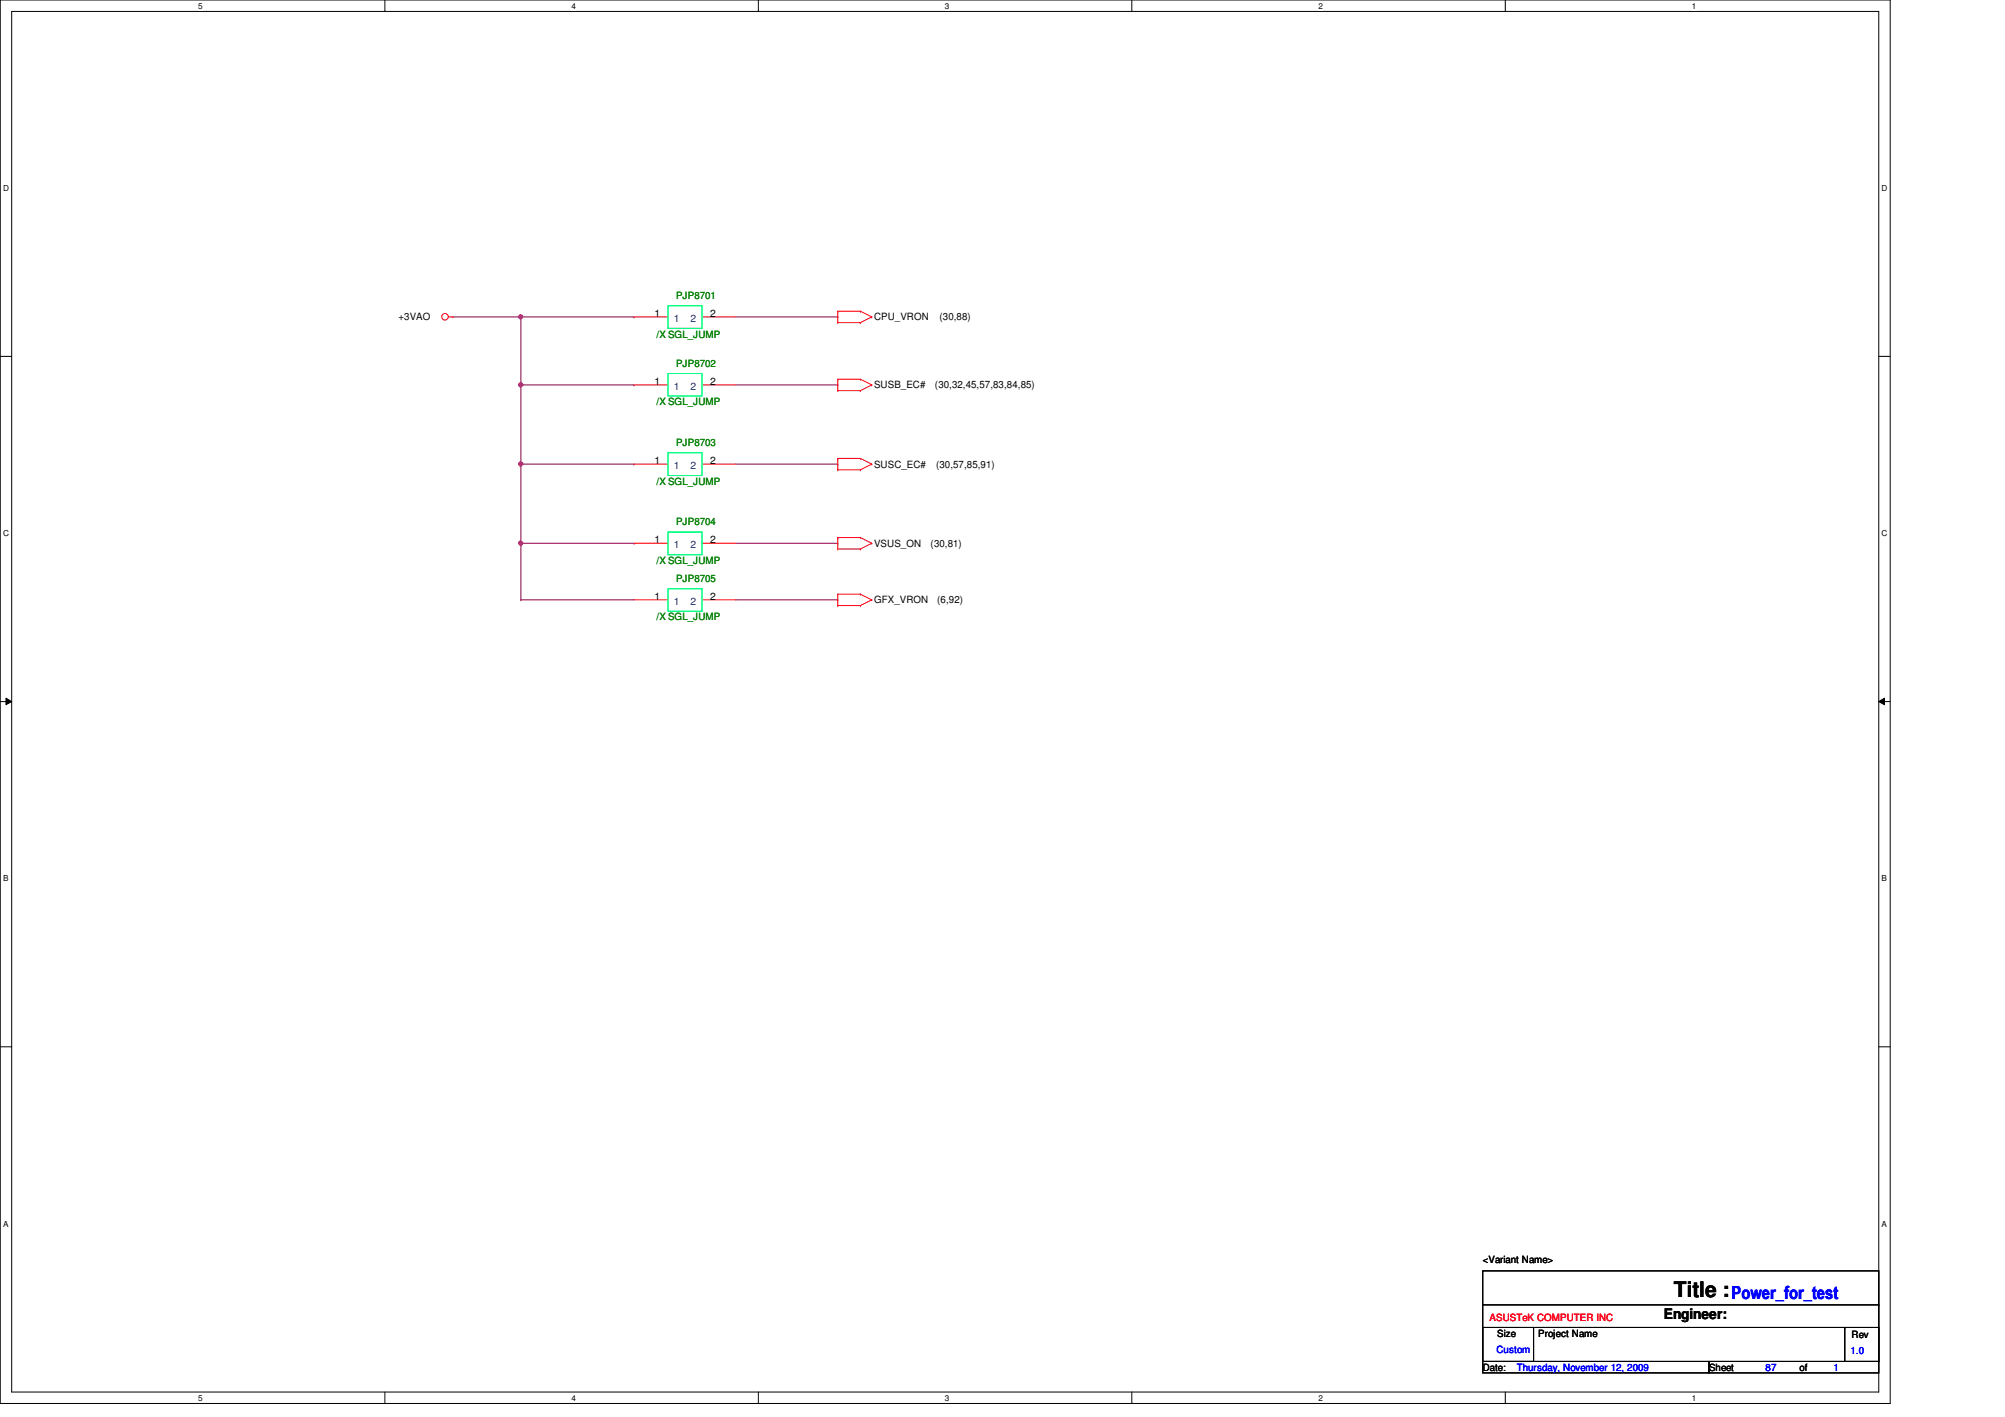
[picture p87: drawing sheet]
<svg xmlns="http://www.w3.org/2000/svg" width="297mm" height="210mm" viewBox="0 0 297 210" stroke-linecap="round" stroke-linejoin="round" font-family="sans-serif">
<defs><g id="words">
<text font-size="3.2" x="248" y="192.1">Title :</text>
<text font-size="2.7" fill="#00f" x="256.5" y="192.4">Power_for_test</text>
<text font-size="2.2" x="246.5" y="195.3">Engineer:</text>
<g font-size="1.5">
<text x="59.1" y="47.5">+3VAO</text>
<text x="96.9" y="46.9">1</text>
<text x="105.2" y="46.9">2</text>
<text x="129.5" y="47.5">CPU_VRON</text>
<text x="139.2" y="47.5">(30,88)</text>
<text x="96.9" y="57">1</text>
<text x="105.2" y="57">2</text>
<text x="129.5" y="57.5">SUSB_EC#</text>
<text x="138.5" y="57.5">(30,32,45,57,83,84,85)</text>
<text x="96.9" y="68.7">1</text>
<text x="105.2" y="68.7">2</text>
<text x="129.5" y="69.3">SUSC_EC#</text>
<text x="138.7" y="69.3">(30,57,85,91)</text>
<text x="96.9" y="80.4">1</text>
<text x="105.2" y="80.4">2</text>
<text x="129.5" y="81">VSUS_ON</text>
<text x="137.9" y="81">(30,81)</text>
<text x="96.9" y="88.8">1</text>
<text x="105.2" y="88.8">2</text>
<text x="129.5" y="89.4">GFX_VRON</text>
<text x="138.8" y="89.4">(6,92)</text>
<text x="219.7" y="187.1">&lt;Variant Name&gt;</text>
<text x="221.8" y="198">Size</text>
<text x="227.9" y="198">Project Name</text>
<text x="219.7" y="203">Date:</text>
<text x="253.2" y="203">Sheet</text>
<text x="266.6" y="203">of</text>
<text x="274.3" y="198.2">Rev</text>
</g>
<g font-size="1.5" fill="#004080">
<text x="99.8" y="47.7">1</text>
<text x="102.3" y="47.7">2</text>
<text x="99.8" y="57.7">1</text>
<text x="102.3" y="57.7">2</text>
<text x="99.8" y="69.5">1</text>
<text x="102.3" y="69.5">2</text>
<text x="99.8" y="81.2">1</text>
<text x="102.3" y="81.2">2</text>
<text x="99.8" y="89.6">1</text>
<text x="102.3" y="89.6">2</text>
</g>
<g font-size="1.5" fill="#008000">
<text x="100.2" y="44.3">PJP8701</text>
<text x="97.3" y="50">/X SGL_JUMP</text>
<text x="100.2" y="54.4">PJP8702</text>
<text x="97.3" y="60">/X SGL_JUMP</text>
<text x="97.3" y="71.8">/X SGL_JUMP</text>
<text x="100.2" y="66.1">PJP8703</text>
<text x="100.2" y="77.8">PJP8704</text>
<text x="97.3" y="83.5">/X SGL_JUMP</text>
<text x="100.2" y="86.2">PJP8705</text>
<text x="97.3" y="91.9">/X SGL_JUMP</text>
</g>
<text font-size="1.5" fill="#f00" x="220.7" y="195.7">ASUSTeK COMPUTER INC</text>
<g font-size="1.5" fill="#00f">
<text x="221.7" y="200.4">Custom</text>
<text x="224.7" y="203">Thursday, November 12, 2009</text>
<text x="261.6" y="203">87</text>
<text x="271.6" y="203">1</text>
<text x="274.1" y="200.5">1.0</text>
</g>
<g font-size="1.2">
<text x="29.4" y="1.3">5</text>
<text x="84.7" y="1.3">4</text>
<text x="140" y="1.3">3</text>
<text x="195.3" y="1.3">2</text>
<text x="250.7" y="1.3">1</text>
<text x=".5" y="28.3">D</text>
<text x="278.8" y="28.3">D</text>
<text x=".5" y="79.4">C</text>
<text x="278.8" y="79.4">C</text>
<text x=".5" y="130.6">B</text>
<text x="278.8" y="130.6">B</text>
<text x=".5" y="181.7">A</text>
<text x="278.8" y="181.7">A</text>
<text x="29.4" y="207.5">5</text>
<text x="84.7" y="207.5">4</text>
<text x="140" y="207.5">3</text>
<text x="195.3" y="207.5">2</text>
<text x="250.7" y="207.5">1</text>
</g>
</g></defs>
<path d="M0 0h280v207.9h-280zM1.7 1.7h276.6v204.5h-276.6z" fill="none" stroke="#000" stroke-width=".15"/>
<g fill="#fff">
<path d="M29.4 .2h.6v1.3h-.6z"/>
<path d="M29.4 206.4h.6v1.3h-.6z"/>
</g>
<path d="M57 0v1.7M57 206.2v1.7" fill="none" stroke="#000" stroke-width=".15"/>
<g fill="#fff">
<path d="M84.7 .2h.6v1.3h-.6z"/>
<path d="M84.7 206.4h.6v1.3h-.6z"/>
</g>
<path d="M112.3 0v1.7M112.3 206.2v1.7" fill="none" stroke="#000" stroke-width=".15"/>
<g fill="#fff">
<path d="M140 .2h.6v1.3h-.6z"/>
<path d="M140 206.4h.6v1.3h-.6z"/>
</g>
<path d="M167.7 0v1.7M167.7 206.2v1.7" fill="none" stroke="#000" stroke-width=".15"/>
<g fill="#fff">
<path d="M195.3 .2h.7v1.3h-.7z"/>
<path d="M195.3 206.4h.7v1.3h-.7z"/>
</g>
<path d="M223 0v1.7M223 206.2v1.7" fill="none" stroke="#000" stroke-width=".15"/>
<g fill="#fff">
<path d="M250.7 .2h.6v1.3h-.6z"/>
<path d="M250.7 206.4h.6v1.3h-.6z"/>
<path d="M.5 27.2h.8v1.4h-.8z"/>
<path d="M278.8 27.2h.8v1.4h-.8z"/>
<path d="M.5 78.3h.8v1.4h-.8z"/>
<path d="M278.8 78.3h.8v1.4h-.8z"/>
</g>
<path d="M0 52.8h1.7M278.3 52.8h1.7" fill="none" stroke="#000" stroke-width=".15"/>
<g fill="#fff">
<path d="M.5 129.5h.7v1.3h-.7z"/>
<path d="M278.8 129.5h.7v1.3h-.7z"/>
</g>
<path d="M0 103.9h1.7M.9 103.4l.8 .5-.8 .5zM278.3 103.9l.9-.5v1zM278.3 103.9h1.7" fill="none" stroke="#000" stroke-width=".15"/>
<path d="M.9 103.4l.8 .5-.8 .5zM278.3 103.9l.9-.5v1z" fill="#000"/>
<g fill="#fff">
<path d="M.5 180.6h.7v1.3h-.7z"/>
<path d="M278.8 180.6h.7v1.3h-.7z"/>
</g>
<path d="M0 155.1h1.7M278.3 155.1h1.7" fill="none" stroke="#000" stroke-width=".15"/>
<path d="M67.1 46.9h10.1M77.2 46.9h.1M77.2 57v11.7M109 57h15.1M124.1 57h.1M77.2 68.7h.1" fill="none" stroke="#800040" stroke-width=".15"/>
<circle cx="77.1" cy="57" r=".32" fill="#f0f"/>
<circle cx="77.1" cy="57" r=".32" fill="none" stroke="#f0f" stroke-width=".15"/>
<circle cx="77.1" cy="68.7" r=".32" fill="#f0f"/>
<circle cx="77.1" cy="68.7" r=".32" fill="none" stroke="#f0f" stroke-width=".15"/>
<path d="M77.2 57h.1M77.2 57h16.7M93.9 57h.1M93.9 46.9h.1M93.9 46.9h-16.7v10.1M77.2 68.7h16.7M93.9 68.7h.1M109 68.7h15.1M124.1 68.7h.1" fill="none" stroke="#800040" stroke-width=".15"/>
<circle cx="77.1" cy="46.9" r=".32" fill="#f0f"/>
<circle cx="77.1" cy="46.9" r=".32" fill="none" stroke="#f0f" stroke-width=".15"/>
<path d="M77.2 68.7v11.8M77.2 80.5h.1M77.2 80.5h16.7M93.9 80.5h.1M109 80.5h15.1M124.1 80.5h.1" fill="none" stroke="#800040" stroke-width=".15"/>
<circle cx="77.1" cy="80.4" r=".32" fill="#f0f"/>
<circle cx="77.1" cy="80.4" r=".32" fill="none" stroke="#f0f" stroke-width=".15"/>
<path d="M109 46.9h15.1M124.1 46.9h.1M77.2 88.9h.1M77.2 80.5h.1M77.2 88.9h16.7M77.2 80.5v8.4M109 88.9h15.1M124.1 88.9h.1" fill="none" stroke="#800040" stroke-width=".15"/>
<g fill="none" stroke="#f00" stroke-width=".15">
<path d="M66.5 46.9h.6M67.1 46.9h.1M93.9 46.9h5.1M93.9 57h5.1M104 46.9h5M104 57h5M124.1 47.8h.1M124.1 46.1h.1M124.1 57.9h.1M124.1 56.2h.1M124.1 46.1v1.7M124.1 56.2v1.7"/>
<path d="M124.1 47.8h3.4M124.1 46.1h3.4M124.1 57.9h3.4M124.1 56.2h3.4M127.5 47.8h.1M127.5 46.1h.1M127.5 57.9h.1M127.5 56.2h.1M127.5 46.1l1.7 .8M127.5 56.2l1.7 .8M129.2 46.9h.1M129.2 57h.1"/>
<path d="M129.2 46.9l-1.7 .9M129.2 57l-1.7 .9M93.9 68.7h5.1M104 68.7h5M124.1 69.6h.1M124.1 67.9h.1M124.1 79.6h.1M124.1 69.6h3.4M124.1 67.9v1.7M124.1 79.6v1.7M124.1 67.9h3.4M124.1 79.6h3.4"/>
<path d="M127.5 69.6h.1M127.5 67.9h.1M127.5 79.6h.1M127.5 67.9l1.7 .8M127.5 79.6l1.7 .9M129.2 68.7h.1M129.2 68.7l-1.7 .9M93.9 80.5h5.1M93.9 88.9h5.1M104 80.5h5M104 88.9h5M124.1 81.3h.1"/>
<path d="M124.1 89.7h.1M124.1 88h.1M124.1 88v1.7M124.1 81.3h3.4M124.1 89.7h3.4M124.1 88h3.4M127.5 81.3h.1M127.5 89.7h.1M127.5 88h.1M127.5 88l1.7 .9M129.2 80.5h.1M129.2 88.9h.1"/>
<path d="M129.2 80.5l-1.7 .8M129.2 88.9l-1.7 .8"/>
<circle cx="65.9" cy="46.9" r=".49"/>
</g>
<path d="M219.7 188.3h58.6v13.4h-58.6zM219.7 196.6h7.5v5.1h-7.5zM219.7 193.3h58.6M227.4 196.6h45.9M273.3 196.6h5v5.1h-5zM273.3 196.6h.1M278.3 193.3h.1M219.7 201.7h33.5v1.7h-33.5zM253.2 201.7h25.1v1.7h-25.1z" fill="none" stroke="#000" stroke-width=".15"/>
<path d="M99 55.3h5v3.4h-5zM99 45.3h5v3.3h-5zM99 67.1h5v3.3h-5zM99 78.8h5v3.4h-5zM99 87.2h5v3.4h-5z" fill="none" stroke="#00ff80" stroke-width=".15"/>
<circle cx="77.1" cy="57" r=".32" fill="#f0f"/>
<circle cx="77.1" cy="57" r=".32" fill="none" stroke="#f0f" stroke-width=".15"/>
<circle cx="77.1" cy="68.7" r=".32" fill="#f0f"/>
<circle cx="77.1" cy="68.7" r=".32" fill="none" stroke="#f0f" stroke-width=".15"/>
<circle cx="77.1" cy="46.9" r=".32" fill="#f0f"/>
<circle cx="77.1" cy="46.9" r=".32" fill="none" stroke="#f0f" stroke-width=".15"/>
<circle cx="77.1" cy="80.4" r=".32" fill="#f0f"/>
<circle cx="77.1" cy="80.4" r=".32" fill="none" stroke="#f0f" stroke-width=".15"/>
<use href="#words"/>
</svg>
